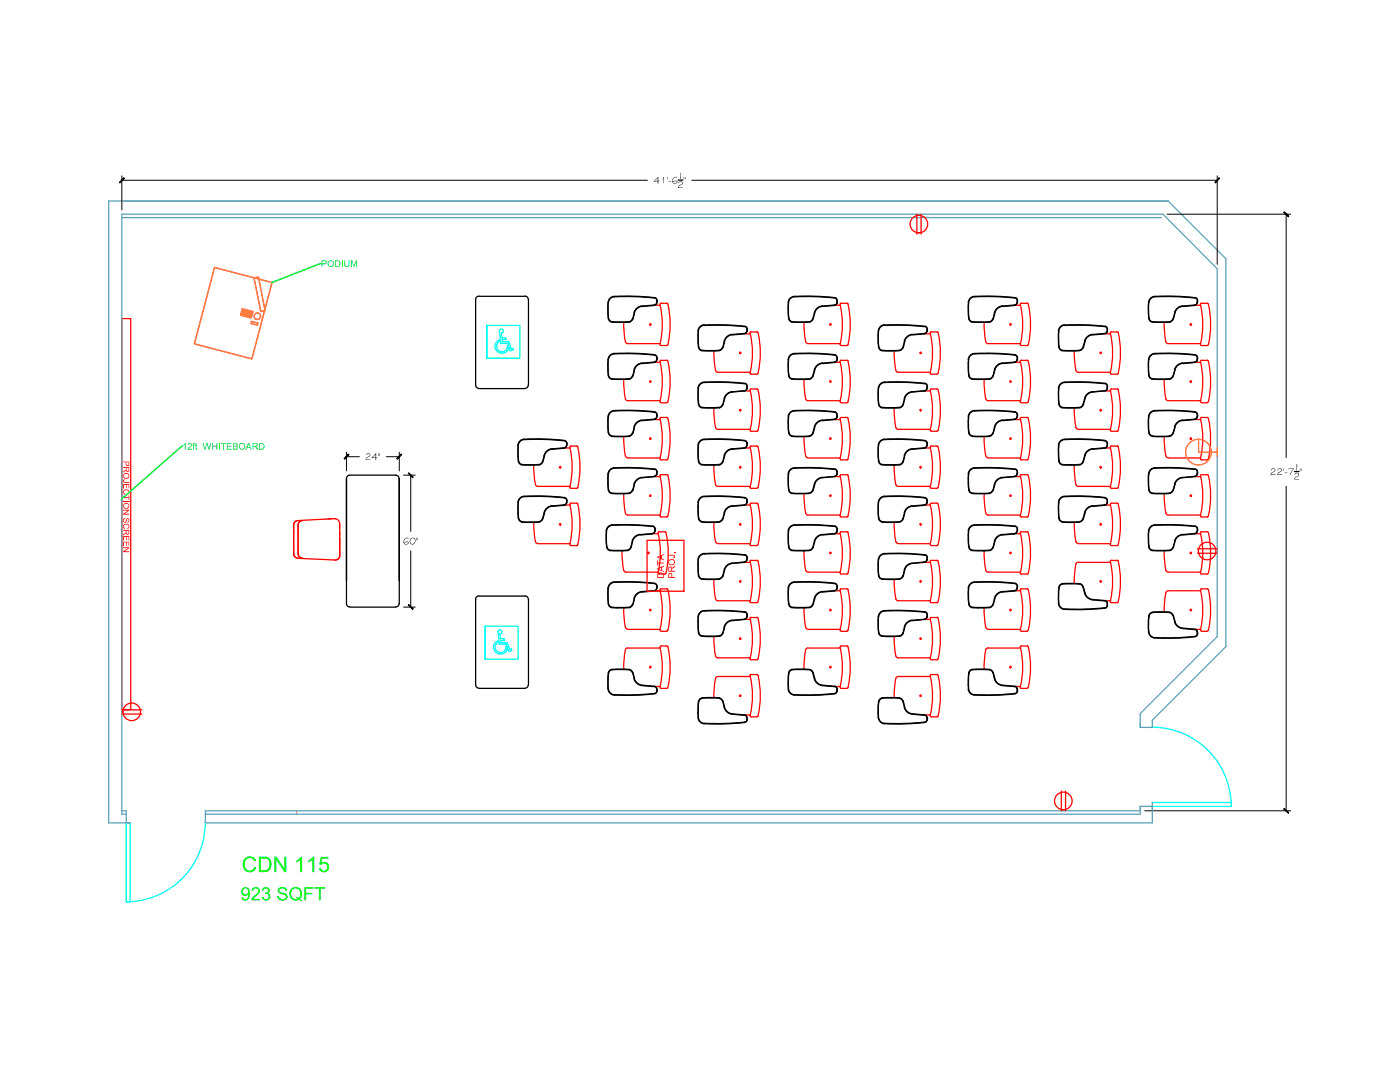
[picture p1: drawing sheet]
<svg xmlns="http://www.w3.org/2000/svg" width="279mm" height="216mm" viewBox="0 0 279 216" stroke-linecap="round" stroke-linejoin="round" font-family="sans-serif">
<!-- layer: AV_ELEC -->
<path d="M24.3 63.6h1.8v78h-1.8z" fill="none" stroke="#f00" stroke-width=".25"/>
<g fill="#f00">
<path d="M24.7 95.7h.2v.1a.2 .2 0 0 0-.2 .2 .2 .2 0 0 0 .2 .2h.9v.1h-.9a.37 .37 0 0 1-.2-.6z"/>
<path d="M24.6 96.6h1.2v.8h-.1v-.6h-.4v.6h-.1v-.6h-.5v.7h-.1z"/>
<path d="M24.7 97.8l.3-.2 .5 .1 .3 .2v.5l-.3 .3 .2-.6-.3-.3-.5 .1-.2 .2a.28 .28 0 0 0 0 .3 .28 .28 0 0 0 .3 .1v.2h-.1l-.3-.2z"/>
<path d="M24.6 99.2h1.1v-.4h.1v1h-.1v-.4h-1.1z"/>
<path d="M24.6 100h1.2v.1h-1.2z"/>
<path d="M24.6 101.7h1.2v.2l-.9 .6h.9v.2h-1.2v-.2l.9-.6h-.9z"/>
<path d="M24.7 103.5l.3-.1-.3 .3a.24 .24 0 0 0 0 .4 .24 .24 0 0 0 .3 0 .24 .24 0 0 0 .1-.3l.1-.1a.37 .37 0 0 1 .5-.2 .37 .37 0 0 1 .1 .5l-.3 .3 .1-.3a.2 .2 0 0 0 0-.4 .2 .2 0 0 0-.3 .2l-.1 .2a.39 .39 0 0 1-.5 .2 .39 .39 0 0 1-.1-.6z"/>
<path d="M24.7 104.7l.2-.2h.6l.3 .3v.5l-.3 .2 .1-.3a.45 .45 0 0 0-.4-.6 .45 .45 0 0 0-.4 .7l.2 .3-.4-.3z"/>
<path d="M24.6 107h1.2v.9h-.1v-.8h-.4v.7h-.1v-.7h-.5v.8h-.1z"/>
<path d="M24.6 108.1h1.2v.9h-.1v-.8h-.4v.7h-.1v-.7h-.5v.8h-.1z"/>
<path d="M24.6 109.2h1.2v.2l-.9 .6h.9v.2h-1.2v-.2l.9-.6h-.9z"/>
<path d="M24.6 92.1h1.2v.8l-.2 .1-.4-.1-.1-.7h-.5zM25.2 92.2v.4a.23 .23 0 0 0 .2 .2 .23 .23 0 0 0 .3-.2v-.4z"/>
<path d="M24.6 93.2h1.2v.9l-.5 .1-.2-.4-.5 .5v-.2l.5-.4v-.3h-.5zM25.2 93.4v.3a.21 .21 0 0 0 .2 .3 .21 .21 0 0 0 .2-.1l.1-.5z"/>
<path d="M24.7 94.6l.3-.2 .6 .1 .2 .2v.6l-.4 .2-.7-.1-.1-.3zM24.9 94.6l-.2 .3 .1 .4 .6 .1 .2-.2 .1-.4-.2-.2z"/>
<path d="M24.6 101a.62 .62 0 0 1 1.2 0 .62 .62 0 0 1-1.2 0zM24.9 100.6l-.2 .3 .2 .4h.6l.2-.2-.2-.5z"/>
<path d="M24.6 105.7h1.2v.8l-.1 .1a.32 .32 0 0 1-.4 .1 .32 .32 0 0 1-.2-.3l-.5 .4v-.2l.5-.4v-.3h-.5zM25.2 105.9v.3a.22 .22 0 0 0 .2 .3 .22 .22 0 0 0 .3-.2v-.4z"/>
</g>
<!-- layer: wall -->
<path d="M24.3 43.4h207.5M227.6 144.3v.8h2.4v-1.4l14.7-14.7v-77.4l-11.6-11.5h-211.4v124.1h4.3M227.6 145.1v-2.7l15.3-15.4v-73.4l-10.8-10.9h-207.8v119.8h.9M24.3 161.8h.9v2.4M227.6 160.9v1.6h-186.6M230 160.1v4.1h-189v-2.4h186.6v-.9h2.4v.9" fill="none" stroke="#5ca1b8" stroke-width=".25"/>
<!-- layer: pedestal -->
<path d="M59.2 161.8v.7" fill="none" stroke="#f0f" stroke-width=".25"/>
<!-- layer: table -->
<g fill="none" stroke="#000" stroke-width=".25">
<path d="M94.9 59.8v17.1M95.6 59.1a.66 .66 0 0 0-.7 .6M95.6 59.1h9.2M104.8 59.1a.66 .66 0 0 1 .6 .6M105.5 59.8v17.1M94.9 76.8a.66 .66 0 0 0 .7 .7M95.6 77.5h9.2M105.4 76.8a.66 .66 0 0 1-.6 .7M69.1 95.5v25M79 94.8a.66 .66 0 0 1 .6 .7M79 94.8h-9.2a.66 .66 0 0 0-.7 .7M79.7 115.9v-20.4v25"/>
<path d="M94.9 119.6v17.1a.66 .66 0 0 0 .7 .6M95.6 118.9a.66 .66 0 0 0-.7 .7M95.6 118.9h9.2M104.8 118.9a.66 .66 0 0 1 .6 .7M105.5 119.6v17.1M69.1 120.4a.66 .66 0 0 0 .7 .7M69.8 121.1h9.2M79.6 120.4a.66 .66 0 0 1-.6 .7M95.6 137.4h9.2M105.4 136.7a.66 .66 0 0 1-.6 .6"/>
</g>
<!-- layer: chair -->
<g fill="none" stroke="#f00" stroke-width=".25">
<path d="M124.5 64.3v2l.3 1.9M124.5 75.7v2l.3 1.9M124.8 68.2l.5 .4h6.5M124.8 79.6l.5 .4h6.5M130.7 60.9h1.1M130.7 72.3h1.1M131.7 72.2a16.9 16.9 0 0 1 0 7.9M131.7 68.7l.3 .2h1l.3-.1M131.9 60.5l-.1 .1a19.8 19.8 0 0 1-.1 8.1M131.9 71.9l-.2 .3M132 60.5h1.1M132 71.9h1.1"/>
<path d="M133 60.5l.3 .2M133 71.9l.3 .1M133.3 60.7a18.4 18.4 0 0 1 0 8.1M133.3 72.1a18.4 18.4 0 0 1 0 8.1M142.5 70v2l.3 1.9M142.8 73.9l.4 .4M143.3 74.3h6.4M148.7 66.6h1M148.7 78h1M149.7 74.4l.2 .3M149.7 66.5a16.9 16.9 0 0 1 0 7.9M149.9 66.2l-.2 .3"/>
<path d="M149.9 77.6l-.2 .1a19 19 0 0 1 0 8.3h.2M149.9 74.7h1.2M149.9 66.2h1.2M149.9 77.6h1.2M151 66.2h.2a16.9 16.9 0 0 1 .1 8.3M151 77.6h.2a16.1 16.1 0 0 1 0 8.4h-.2M151.3 74.5l-.3 .2M160.5 64.3l.2 3.3 .1 .6 .2 .3 6.7 .1M160.5 75.7l.2 3.3 .1 .6 .2 .3 6.7 .1M166.7 60.9h1M166.7 72.3h1M167.7 72.2a16.9 16.9 0 0 1 0 7.9"/>
<path d="M167.7 68.7l.2 .2h1.1l.3-.1M167.9 60.5l-.2 .1a19.8 19.8 0 0 1 0 8.1M167.9 71.9l-.2 .3M167.9 60.5h1.2M167.9 71.9h1.2M169 60.5h.2a17.9 17.9 0 0 1 0 8.3M169 71.9l.3 .1M169.2 72.1a17.7 17.7 0 0 1 0 8.2h-.2M178.5 70v2l.3 1.9M178.8 73.9l.4 .4M179.3 74.3h6.4M184.7 66.6h1"/>
<path d="M184.7 78h1M185.6 66.5a16.9 16.9 0 0 1 0 7.9M185.7 74.4l.2 .3h1.1l.2-.2M185.9 66.2l-.2 .3M185.9 77.6l-.2 .1a20.9 20.9 0 0 1 0 8.3h1.3l.2-.1M185.9 66.2h1.1M185.9 77.6h1.1M187 66.2l.2 .2M187 77.6l.2 .2M187.2 66.4a18.4 18.4 0 0 1 0 8.1M187.2 77.8a18.4 18.4 0 0 1 0 8.1M196.4 64.3l.1 2 .2 1.9 .5 .4"/>
<path d="M196.4 75.7l.1 2 .2 1.9 .5 .4M197.2 68.6h6.5M197.2 80h6.5M202.7 60.9h1M202.7 72.3h1M203.6 68.7l.2 .2M203.6 72.2a16.9 16.9 0 0 1 0 7.9M203.8 60.5l-.2 .1a18.5 18.5 0 0 1 0 8.1M203.8 71.9l-.2 .3M203.8 68.9h1.2M203.8 60.5h1.2M203.8 71.9h1.2"/>
<path d="M205 60.5h.1a17.1 17.1 0 0 1 .1 8.3M205 71.9l.2 .1M205.2 68.8l-.2 .1M205.2 72.1a16.9 16.9 0 0 1-.1 8.2h-.1M214.4 70l.1 2 .2 1.9M214.7 73.9l.5 .4h6.5M220.6 66.6h1.1M220.6 78h1.1M221.6 66.5a16.9 16.9 0 0 1 0 7.9M221.6 74.4l.2 .3h1.2l.2-.2M221.8 66.2l-.2 .3M221.8 77.6l-.2 .1a20.9 20.9 0 0 1 0 8.3h1.5a17.3 17.3 0 0 0 0-8.4h-.1"/>
<path d="M221.8 66.2h1.2M221.8 77.6h1.2M223 66.2h.1a17.7 17.7 0 0 1 .1 8.3M232.3 64.3l.1 2 .3 1.9M232.3 75.7l.1 2 .3 1.9M232.7 68.2l.4 .4M232.7 79.6l.4 .4M233.1 68.6h6.5M233.1 80h6.5M238.6 60.9h1M238.6 72.3h1M239.6 72.2a16.9 16.9 0 0 1 0 7.9"/>
<path d="M239.6 68.7l.2 .2h1.1l.2-.1M239.8 60.5l-.2 .1a19.8 19.8 0 0 1 0 8.1M239.8 71.9l-.2 .3M239.8 60.5h1.1M239.8 71.9h1.1M240.9 60.5l.2 .2M240.9 71.9l.2 .1M241.2 60.7a18.4 18.4 0 0 1 0 8.1M241.2 72.1a18.4 18.4 0 0 1 0 8.1M106.5 92.8l.2 3.3 .2 .6 .2 .3 6.7 .1M112.7 89.4h1.1M113.7 97.1l.3 .3h1.1l.2-.1"/>
<path d="M114 89l-.2 .1a19.8 19.8 0 0 1-.1 8.1M114 89h1.1M115.1 89h.1a17.9 17.9 0 0 1 .1 8.3M124.5 87.1v2l.3 1.9M124.5 98.5v1.9l.3 2M124.8 91l.5 .3M125.3 91.4h6.5M130.7 83.7h1.1M130.7 95.1h1.1M131.7 95a16.9 16.9 0 0 1 0 7.8M131.7 80l.2 .3M131.9 94.7l-.2 .3"/>
<path d="M132 80.4h1.1M132 94.7h1.1M133 94.7l.3 .2M133.3 83.5l-.3-.2-1.2 .1a20.9 20.9 0 0 1 0 8.3l1.3 .1 .2-.2M133.3 80.2l-.3 .1M133.3 83.5a18.4 18.4 0 0 1 0 8.1M133.3 94.9a18.4 18.4 0 0 1 0 8M142.5 81.4v2l.3 1.9 .4 .4M142.5 92.8v2l.3 1.9 .4 .4M143.3 85.7h6.4M143.3 97.1h6.4M148.7 89.4h1"/>
<path d="M149.7 97.1l.2 .3M149.9 89l-.2 .1a18.5 18.5 0 0 1 0 8.1M149.9 86h1.2M149.9 97.4h1.2M149.9 89h1.2M151 89h.2a17.1 17.1 0 0 1 .1 8.3M151.3 97.3l-.3 .1M160.5 87.1v2l.3 1.9 .4 .3M160.5 98.5v1.9l.3 2M161.3 91.4h6.4M166.7 83.7h1M166.7 95.1h1"/>
<path d="M167.7 95a16.9 16.9 0 0 1 0 7.8M167.7 80l.2 .3M167.9 94.7l-.2 .3M167.9 80.4h1.2M167.9 94.7h1.2M169 94.7h.2a17.7 17.7 0 0 1 0 8.2M169.2 91.6a17.7 17.7 0 0 0 0-8.3l-1.5 .1a20.9 20.9 0 0 1 0 8.3l1.4 .1 .2-.2M178.5 81.4v2l.3 1.9M178.5 92.8v2l.3 1.9M178.8 85.3l.4 .4M178.8 96.7l.4 .4M179.3 85.7h6.4"/>
<path d="M179.3 97.1h6.4M184.7 89.4h1M185.7 97.1l.2 .3h1.1l.2-.1M185.9 89l-.2 .1a19.8 19.8 0 0 1-.1 8.1M185.9 89h1.1M187 89l.2 .2M187.2 89.2a18.4 18.4 0 0 1 0 8.1M196.4 87.1l.1 2 .2 1.9 .5 .3M196.4 98.5l.1 1.9 .2 2M197.2 91.4h6.5M202.7 83.7h1M202.7 95.1h1"/>
<path d="M203.6 80l.2 .3M203.6 95a16.9 16.9 0 0 1 0 7.8M203.8 83.3l-.2 .1a19 19 0 0 1 0 8.3l.2 .1M203.8 94.7l-.2 .3M203.8 80.4h1.2M203.8 91.8h1.2M203.8 83.3h1.2M203.8 94.7h1.2M205 83.3h.1a16.9 16.9 0 0 1 .1 8.3M205 94.7h.1a16.9 16.9 0 0 1 .1 8.2M205.2 91.6l-.2 .2M214.4 81.4l.2 3.3 .1 .6 .3 .3 6.7 .1"/>
<path d="M214.4 92.8l.2 3.3 .1 .6 .3 .3 6.7 .1M220.6 89.4h1.1M221.6 97.1l.2 .3h1.2l.2-.1M221.8 89l-.2 .1a19.8 19.8 0 0 1 0 8.1M221.8 89h1.2M223 89h.1a17.9 17.9 0 0 1 .1 8.3M232.3 87.1l.1 2 .3 1.9M232.3 98.5l.1 1.9 .3 2M232.7 91l.4 .3M233.1 91.4h6.5M238.6 83.7h1M238.6 95.1h1"/>
<path d="M239.6 95a16.9 16.9 0 0 1 0 7.8M239.6 80l.2 .3M239.8 94.7l-.2 .3M239.8 80.4h1.1M239.8 94.7h1.1M240.9 94.7l.2 .2M241.1 80.2l-.2 .1M241.1 83.5l-.2-.2-1.3 .1a20.9 20.9 0 0 1 0 8.3l1.3 .1 .2-.2M241.2 83.5a18.4 18.4 0 0 1 0 8.1M241.2 94.9a18.4 18.4 0 0 1 0 8M106.5 104.2l.2 3.3 .2 .6 .2 .3 6.7 .1M112.7 100.8h1.1"/>
<path d="M113.8 100.5h1.4a17.4 17.4 0 0 1 0 8.3h-1.4a20.9 20.9 0 0 0 0-8.3zM124.1 109.9l.3 3.3 .1 .6 .2 .3 6.7 .1M124.8 102.4l.5 .4h6.5M130.4 106.5h1M130.7 117.9h1.1M131.6 106.1l-.2 .1a20.9 20.9 0 0 1 0 8.3h1.4a16.1 16.1 0 0 0 0-8.4h-.1M131.6 106.1h1.1M131.7 102.9l.3 .3h1l.3-.2M131.9 117.5h-.1a19.8 19.8 0 0 1-.1 8.2M132 117.5h1.1M133 117.5l.3 .1M133.3 117.7a18.4 18.4 0 0 1 0 8.1"/>
<path d="M142.5 104.2v2l.3 1.9 .4 .3M142.5 115.6v2l.3 1.9 .1 .2 .3 .2M143.3 108.5h6.4M143.3 119.9h6.4M148.7 100.8h1M148.7 112.2h1M149.7 120l.2 .3M149.9 100.4l-.2 .1a19 19 0 0 1 0 8.3l.2 .1M149.9 111.8l-.2 .1a18.3 18.3 0 0 1 0 8M149.9 108.9h1.2M149.9 100.4h1.2M149.9 111.8h1.2"/>
<path d="M151 100.4l.2 .1a16.1 16.1 0 0 1 0 8.3l-.2 .1M151 111.8h.2a16.9 16.9 0 0 1 .1 8.2M160.5 109.9l.2 3.3 .1 .6 .2 .3 6.7 .1M160.8 102.4l.5 .4h6.4M166.7 106.5h1M166.7 117.9h1M167.7 102.9l.2 .3h1.1l.3-.2M167.9 106.1l-.2 .1a20.9 20.9 0 0 1 0 8.3h1.5a17.3 17.3 0 0 0 0-8.4h-.2M167.9 117.5h-.2a19.8 19.8 0 0 1 0 8.2M167.9 106.1h1.2M167.9 117.5h1.2M169 117.5h.2a17.9 17.9 0 0 1 0 8.3"/>
<path d="M178.5 104.2v2l.3 1.9M178.5 115.6v2l.3 1.9M178.8 108.1l.4 .3M178.8 119.5l.4 .4M179.3 108.5h6.4M179.3 119.9h6.4M184.7 100.8h1M184.7 112.2h1M185.7 120l.2 .3h1.1l.2-.2M187.2 100.6l-.2-.2-1.3 .1a20.9 20.9 0 0 1 0 8.3l1.3 .1 .2-.2M187.2 112l-.2-.2-1.3 .1a19.5 19.5 0 0 1-.1 8M187.2 100.6a18.4 18.4 0 0 1 0 8.1"/>
<path d="M187.2 112a18.4 18.4 0 0 1 0 8M196.4 109.9l.1 2 .2 1.9 .5 .4M196.7 102.4l.5 .4M197.2 102.8h6.5M197.2 114.2h6.5M202.7 106.5h1M202.7 117.9h1M203.6 102.9l.2 .3M203.8 106.1l-.2 .1a19 19 0 0 1 0 8.3h.2M203.8 117.5h-.2a18.5 18.5 0 0 1 0 8.2M203.8 103.2h1.2M203.8 114.5h1.2"/>
<path d="M203.8 106.1h1.2M203.8 117.5h1.2M205 106.1h.1a16.1 16.1 0 0 1 0 8.4h-.1M205 117.5h.1a17.1 17.1 0 0 1 .1 8.3M205.2 103l-.2 .2M214.4 104.2l.2 3.3 .1 .6 .3 .3 6.7 .1M215.2 112.2l-.5 .3-.2 1.9-.1 2M215.2 112.2h6.5M220.6 100.8h1.1M220.6 119.9h1.1M221.6 119.9a18.8 18.8 0 0 0 0-8l1.5-.1a17.7 17.7 0 0 1 .1 8.2M221.6 120l.2 .3h1.2l.2-.2"/>
<path d="M221.6 100.5h1.5a17.3 17.3 0 0 1 0 8.3h-1.5a20.9 20.9 0 0 0 0-8.3zM232.3 109.9l.1 2 .3 1.9M232.7 118.2l-.3 2-.1 1.9M232.7 102.4l.4 .4M232.7 113.8l.4 .4M233.1 117.9l-.4 .3M233.1 102.8h6.5M233.1 114.2h6.5M233.1 117.9h6.5M238.6 106.5h1M239.6 102.9l.2 .3h1.1l.2-.2M239.8 106.1l-.2 .1a20.9 20.9 0 0 1 0 8.3h1.3l.2-.1"/>
<path d="M239.8 117.5h-.2a19.8 19.8 0 0 1 0 8.2M239.8 106.1h1.1M239.8 117.5h1.1M240.9 106.1l.2 .2M240.9 117.5l.2 .1M241.2 106.3a18.4 18.4 0 0 1 0 8.1M241.2 117.7a18.4 18.4 0 0 1 0 8.1M124.5 121.3v2l.3 1.9M124.8 129.6l-.3 2v1.9M124.8 125.2l.5 .3M125.3 129.3l-.5 .3M125.3 125.6h6.5"/>
<path d="M125.3 129.3h6.5M130.7 137h1.1M131.7 125.6l.2 .3M132 126h1.1M133.3 125.7l-.3 .2M133.3 129.1l-.3-.2-1.2 .1a20.9 20.9 0 0 1 0 8.3l1.3 .1 .2-.2M133.3 129.1a18.4 18.4 0 0 1 0 8M142.5 127v2l.3 1.9 .4 .4M143.2 135l-.4 .3-.3 2v1.9M143.3 131.3h6.4M143.3 135h6.4M148.7 123.6h1"/>
<path d="M149.9 123.2l-.2 .1a19 19 0 0 1 0 8.3h.2M149.9 134.6l-.2 .1a19 19 0 0 1 0 8.2l.2 .1M149.9 120.3h1.2M149.9 131.6h1.2M149.9 123.2h1.2M149.9 134.6h1.2M151 123.2l.3 .2M151 134.6h.2a16.1 16.1 0 0 1 0 8.4h-.2M151.3 120.1l-.3 .2M151.3 123.4a16.9 16.9 0 0 1-.1 8.2h-.2M160.5 121.3v2l.3 1.9 .4 .3M161.2 129.3l-.4 .3-.3 2v1.9"/>
<path d="M161.3 125.6h6.4M161.3 129.3h6.4M166.7 137h1M167.7 125.6l.2 .3M167.7 129l1.5-.1a17.3 17.3 0 0 1 0 8.4h-1.5a20.9 20.9 0 0 0 0-8.3zM167.9 126h1.2M169.3 125.7l-.3 .2M178.5 127v2l.3 1.9M178.8 135.3l-.3 2v1.9M178.8 130.9l.4 .4M179.2 135l-.4 .3M179.3 131.3h6.4"/>
<path d="M179.3 135h6.4M184.7 123.6h1M185.9 123.2l-.2 .1a20.9 20.9 0 0 1 0 8.3h1.3l.2-.1M185.9 134.6l-.2 .1a20.9 20.9 0 0 1 0 8.2l1.3 .1 .2-.2M185.9 123.2h1.1M185.9 134.6h1.1M187 123.2l.2 .2M187 134.6l.2 .1M187.2 123.4a18.4 18.4 0 0 1 0 8.1M187.2 134.8a18.4 18.4 0 0 1 0 8.1M196.4 121.3l.1 2 .2 1.9 .5 .3M197.2 129.3l-.5 .3-.2 2-.1 1.9"/>
<path d="M197.2 125.6h6.5M197.2 129.3h6.5M202.7 137h1M203.6 125.6l.2 .3M203.8 128.9l-.2 .1a19 19 0 0 1 0 8.3l.2 .1M203.8 126h1.2M203.8 137.4h1.2M203.8 128.9h1.2M205 128.9h.1a16.1 16.1 0 0 1 0 8.4l-.1 .1M205.2 125.7l-.2 .2M238.6 125.6h1M239.6 125.6l.2 .3"/>
<path d="M239.8 126h1.1M241.1 125.7l-.2 .2M148.7 142.6h1M149.9 143h1.2M184.7 142.6h1"/>
<circle cx="129.8" cy="64.7" r=".15"/>
<circle cx="129.8" cy="76.1" r=".15"/>
<circle cx="147.7" cy="70.4" r=".15"/>
<circle cx="165.7" cy="76.1" r=".15"/>
<circle cx="165.7" cy="64.7" r=".15"/>
<circle cx="183.7" cy="70.4" r=".15"/>
<circle cx="201.7" cy="64.7" r=".15"/>
<circle cx="201.7" cy="76.1" r=".15"/>
<circle cx="219.7" cy="70.4" r=".15"/>
<circle cx="237.7" cy="76.1" r=".15"/>
<circle cx="237.7" cy="64.7" r=".15"/>
<circle cx="111.8" cy="93.2" r=".15"/>
<circle cx="129.8" cy="87.5" r=".15"/>
<circle cx="129.8" cy="98.9" r=".15"/>
<circle cx="147.7" cy="81.8" r=".15"/>
<circle cx="147.7" cy="93.2" r=".15"/>
<circle cx="165.7" cy="87.5" r=".15"/>
<circle cx="165.7" cy="98.9" r=".15"/>
<circle cx="183.7" cy="81.8" r=".15"/>
<circle cx="183.7" cy="93.2" r=".15"/>
<circle cx="201.7" cy="87.5" r=".15"/>
<circle cx="201.7" cy="98.9" r=".15"/>
<circle cx="219.7" cy="93.2" r=".15"/>
<circle cx="219.7" cy="81.8" r=".15"/>
<circle cx="237.7" cy="98.9" r=".15"/>
<circle cx="237.7" cy="87.5" r=".15"/>
<circle cx="111.8" cy="104.6" r=".15"/>
<circle cx="129.4" cy="110.3" r=".15"/>
<circle cx="147.7" cy="104.6" r=".15"/>
<circle cx="147.7" cy="116" r=".15"/>
<circle cx="165.7" cy="110.3" r=".15"/>
<circle cx="183.7" cy="116" r=".15"/>
<circle cx="183.7" cy="104.6" r=".15"/>
<circle cx="201.7" cy="110.3" r=".15"/>
<circle cx="219.7" cy="116" r=".15"/>
<circle cx="219.7" cy="104.6" r=".15"/>
<circle cx="237.7" cy="110.3" r=".15"/>
<circle cx="129.8" cy="133.1" r=".15"/>
<circle cx="129.8" cy="121.7" r=".15"/>
<circle cx="147.7" cy="138.8" r=".15"/>
<circle cx="147.7" cy="127.4" r=".15"/>
<circle cx="165.7" cy="133.1" r=".15"/>
<circle cx="165.7" cy="121.7" r=".15"/>
<circle cx="183.7" cy="127.4" r=".15"/>
<circle cx="183.7" cy="138.8" r=".15"/>
<circle cx="201.7" cy="121.7" r=".15"/>
<circle cx="201.7" cy="133.1" r=".15"/>
<circle cx="237.7" cy="121.7" r=".15"/>
</g>
<!-- layer: 0 -->
<g fill="none" stroke="#000" stroke-width=".25">
<path d="M130.6 59.5l-3.5-.3h-3.6a1.66 1.66 0 0 0-2 .8l-.1 .3M130.7 59.4l.2 .1a.95 .95 0 0 1-.1 1.3l-.2 .1M131.1 60l-.2-.5-.2-.1-3.6-.3h-3.6a1.62 1.62 0 0 0-2.2 1.8l.1 2.6M131.2 60l-.1 .4M166.6 59.4l.2 .1 .2 .5M166.6 59.4l.4 .3 .1 .3M166.6 59.5l-3.5-.3h-3.6a1.69 1.69 0 0 0-2 .8l-.1 .3M166.6 59.4l-3.5-.3h-3.6a1.61 1.61 0 0 0-2.2 1.2M167.1 60l-.1 .4M167.1 60v.4M194.5 59.1a1.33 1.33 0 0 0-1.3 1.2M194.5 59.2a1.25 1.25 0 0 0-1.2 1.1"/>
<path d="M194.5 59.1h4.5l3.6 .3 .4 .3v.7M194.5 59.2h3.6l4.5 .3M202.6 59.4l.2 .1a.95 .95 0 0 1-.1 1.3l-2.6 .3M238.5 59.5l-3.6-.3h-3.5a1.66 1.66 0 0 0-2 .8l-.1 .3M238.5 59.4l.2 .1a.95 .95 0 0 1 0 1.3l-.2 .1M239 60l-.2-.5-.3-.1-3.6-.3h-3.5a1.62 1.62 0 0 0-2.2 1.8l.1 2.6M239 60v.4M121.4 63.5a.86 .86 0 0 0 .7 .8h2.3a1.71 1.71 0 0 0 1.8-.4l.1-.3M121.4 60.3v3.2M121.4 71.7v3.2M121.5 63.5a.78 .78 0 0 0 .6 .7h3.5M121.5 74.9a.77 .77 0 0 0 .6 .7h2.3a1.7 1.7 0 0 0 1.7-.3l.1-.3"/>
<path d="M122.6 70.5h1.8a32.2 32.2 0 0 1 6.5 .4l.2 .5M122.6 70.5a1.44 1.44 0 0 0-1.3 1.7v2.1a1.09 1.09 0 0 0 1.4 1.4h2.9M126.2 63.6l-.1 .3-.5 .3M126.3 75l-.3 .5-.4 .2M126.6 62.4l-.3 1.3M126.6 73.8l-.3 1.2M128.1 61a1.84 1.84 0 0 0-1.6 1.4M128.1 72.4a1.84 1.84 0 0 0-1.6 1.4M128.2 61.1a1.76 1.76 0 0 0-1.6 1.3l-.3 1.3M128.2 72.5a1.76 1.76 0 0 0-1.6 1.3l-.3 1.2M130.6 60.9l-2.4 .2M130.6 60.9l-2.4 .3"/>
<path d="M130.6 72.2l-2.4 .3M130.6 72.3l-2.4 .2M131 71.8l-.2 .4h-.2M131.1 60.4l-.1 .3-.4 .2M131.1 71.8l-.1 .2-.4 .3M131.1 71.4l-.2-.5h-.3l-3.5-.3h-3.6a1.66 1.66 0 0 0-2 .8l-.1 .3M131.1 71.4l-.1 .4M131.2 71.4l-.1 .4M139.3 66.1a9.2 9.2 0 0 0 .3 3.6 1.85 1.85 0 0 0 1.7 .3h2.3M139.3 77.4a9.2 9.2 0 0 0 .3 3.7 1.85 1.85 0 0 0 1.7 .3h2.3M139.4 66.1a8.3 8.3 0 0 0 .3 3.6 1.77 1.77 0 0 0 1.6 .3l2.3-.1M140.6 64.8a1.33 1.33 0 0 0-1.3 1.2"/>
<path d="M140.6 76.2a1.33 1.33 0 0 0-1.3 1.2M140.6 64.9a1.25 1.25 0 0 0-1.2 1.1M140.6 76.3a1.36 1.36 0 0 0-1.2 1.7v2.1a1.06 1.06 0 0 0 1.3 1.2h2.9M140.6 64.9l3.6-.1 3.6 .2 1.1 .2 .2 .5M140.6 76.3l3.6-.1 3.6 .2 1.1 .2 .2 .5M140.6 64.9h3.6l4.4 .3M140.6 76.3h3.6l4.4 .3M144.2 69.3l-.2 .3-.4 .3M144.3 69.3l-.3 .4-.4 .3M144.5 68.1l-.3 1.2M144.5 79.5l-.3 1.3M144.6 68.1l-.3 1.3"/>
<path d="M144.6 79.5l-.3 1.3M146.1 66.7a1.84 1.84 0 0 0-1.6 1.4M146.1 78.1a1.84 1.84 0 0 0-1.6 1.4M148.6 66.6l-2.5 .2a1.76 1.76 0 0 0-1.5 1.3M148.6 78l-2.5 .2a1.76 1.76 0 0 0-1.5 1.3M148.6 65.1l.3 .1 .2 .5M148.6 76.5l.3 .1 .2 .5M149 77.5l-.2 .4-.2 .1M149.1 66.1l-.1 .2-.4 .3-2.5 .1M149.1 77.5l-.1 .3-.4 .2M149.1 65.7l-.1 .6-.4 .2M149.1 77.1l-.1 .4"/>
<path d="M149.2 65.7l-.1 .4M149.2 77.1l-.1 .4M157.3 71.7a9.2 9.2 0 0 0 .3 3.7 5.1 5.1 0 0 0 2.8 .3h1.1M157.4 63.5a.88 .88 0 0 0 .6 .8h2.4a2.04 2.04 0 0 0 1.6-.2l.2-.5M157.4 71.7v3.2M157.4 63.5l-.1-3.2 .1 3.2M157.5 63.5a.78 .78 0 0 0 .6 .7h3.4M157.5 74.9a.78 .78 0 0 0 .6 .7h3.4M158.5 70.5a1.33 1.33 0 0 0-1.2 1.2M158.6 70.5h4.5l3.5 .3M162.2 63.6l-.2 .3-.5 .3M162.2 75l-.2 .3-.5 .3"/>
<path d="M162.2 75l-.2 .5-.4 .2M162.5 62.4l-.3 1.3M162.5 73.8l-.3 1.2M164.1 61a1.84 1.84 0 0 0-1.6 1.4M164.1 61.1a1.76 1.76 0 0 0-1.5 1.3l-.3 1.3M164.1 72.5a1.76 1.76 0 0 0-1.5 1.3l-.3 1.2M166.6 72.3l.4-.3v-.2l-.4 .4-2.5 .2a1.84 1.84 0 0 0-1.6 1.4M166.6 60.9l-2.5 .3M166.6 72.3l-2.5 .2M166.6 70.8l.4 .3v.3l-.2-.5h-.2M166.6 70.9l-3.5-.3h-3.6a1.69 1.69 0 0 0-2 .8l-.1 .3M167 60.4l-.2 .4-.2 .1-2.5 .2"/>
<path d="M167.1 60.4l-.1 .3-.4 .2M167.1 71.4l-.1 .4 .1-.4M175.3 66.1a9.3 9.3 0 0 0 .2 3.6 1.85 1.85 0 0 0 1.7 .3h2.3M175.3 66.1l.1 3.1M175.3 77.4l.1 3.2M175.4 69.2a.78 .78 0 0 0 .6 .7h3.5M176.5 64.9h3.6l4.5 .3M176.5 64.8a1.33 1.33 0 0 0-1.2 1.2M180.2 69.3l-.2 .3-.5 .3M180.2 69.3l-.2 .4-.5 .3M180.5 68.1l-.3 1.2M180.5 79.5l-.3 1.3"/>
<path d="M180.6 68.1l-.3 1.3M182.1 66.7a1.84 1.84 0 0 0-1.6 1.4M182.1 78.1a1.84 1.84 0 0 0-1.6 1.4M182.1 78.2l2.4-.2-2.4 .2a1.76 1.76 0 0 0-1.6 1.3l-.2 1.3M184.5 66.6l-2.4 .2a1.76 1.76 0 0 0-1.6 1.3M184.5 66.5l-2.4 .2M184.6 76.6l-3.6-.3h-3.6a1.66 1.66 0 0 0-2 .8v.4M184.6 65.1l.2 .1 .2 .5M184.6 76.5l.2 .1 .2 .5M185 77.5l-.3 .4-.2 .1 .3-.1 .2-.4M185 66.1l-.1 .2-.4 .3M185 65.7l-.1 .6-.4 .2"/>
<path d="M185 77.1v.4M185.1 65.7l-.3-.5-.2-.1-1.8-.2a36.5 36.5 0 0 0-6.6 .1 1.25 1.25 0 0 0-.8 1M185.1 77.1l-.3-.5-.2-.1-3.6-.3h-3.6a1.62 1.62 0 0 0-2.1 1.8v2.1a1.09 1.09 0 0 0 1.3 1.3h2.9M185.1 65.7v.4M185.1 77.1v.4M193.3 60.3v3.2M193.3 71.7a9.2 9.2 0 0 0 .2 3.7l.5 .3M193.3 63.5a.87 .87 0 0 0 .7 .8M193.3 60.3a8.3 8.3 0 0 0 .3 3.6 1.77 1.77 0 0 0 1.6 .3h2.3M194.5 70.5a1.33 1.33 0 0 0-1.3 1.2M194.5 70.6a1.36 1.36 0 0 0-1.2 1.6v2.1a1.06 1.06 0 0 0 1.3 1.3h2.9M194.5 70.5h1.8a32.2 32.2 0 0 1 6.5 .4l.2 .5"/>
<path d="M194.5 70.6h3.6l3.6 .2 1.1 .1 .2 .5M197.5 64.3h-3.5M197.5 75.7h-3.5M198.1 63.6l-.1 .3-.5 .3M198.1 75l-.1 .3-.5 .3M198.6 62.4l-.4 1.3M198.6 73.8l-.4 1.2M200.1 61a1.84 1.84 0 0 0-1.6 1.4l-.4 1.5-.6 .4M200.1 61.1a1.76 1.76 0 0 0-1.6 1.3M200.1 72.5a1.76 1.76 0 0 0-1.6 1.3M202.5 60.9l-2.4 .3M202.5 72.3l-2.4 .2"/>
<path d="M203 71.8l-.5 .4-2.4 .2a1.84 1.84 0 0 0-1.6 1.4l-.4 1.5-.6 .4M203 60.4l-.1 .3-.4 .2M203 71.8l-.1 .2-.4 .3M203 71.4v.4M203.1 71.4l-.1 .4M211.3 66.1a9.2 9.2 0 0 0 .2 3.6 5.1 5.1 0 0 0 2.8 .3h1.2M211.3 77.4a9.2 9.2 0 0 0 .2 3.7 1.74 1.74 0 0 0 1.6 .3h1.2a2.04 2.04 0 0 0 1.6-.2l.3-.5M211.3 66.1l.1 3.1M211.4 69.2a.78 .78 0 0 0 .6 .7h3.5M212.5 64.8a1.33 1.33 0 0 0-1.3 1.2M212.5 64.9h3.6l4.5 .3M216.1 69.3l-.1 .3-.5 .3"/>
<path d="M216.2 69.3l-.3 .4-.4 .3M216.5 68.1l-.4 1.2M216.5 79.5l-.4 1.3M216.5 68.1l-.3 1.3M218.1 66.7a1.84 1.84 0 0 0-1.7 1.4M218.1 78.1a1.84 1.84 0 0 0-1.7 1.4M220.5 66.5l-2.4 .2M220.5 78l-2.4 .2M220.5 65.1l.3 .1 .1 .5M220.5 76.5l.3 .1 .1 .5M220.5 66.6l-2.4 .2a1.76 1.76 0 0 0-1.6 1.3M220.5 78l-2.4 .2a1.76 1.76 0 0 0-1.6 1.3l-.3 1.3"/>
<path d="M220.5 65.1l.4 .3 .1 .3M220.5 76.5l.4 .3 .1 .3M220.6 76.6l-3.6-.3h-3.6a1.69 1.69 0 0 0-2 .8l-.1 1.4 .1 2.1M220.6 65.1l-1.8-.2a37 37 0 0 0-6.7 .1 1.25 1.25 0 0 0-.8 1M220.6 76.5l-3.6-.3h-3.6a1.61 1.61 0 0 0-2.2 1.2M220.9 66.1l-.2 .4h-.2M220.9 77.5l-.2 .4-.2 .1M221 66.1l-.1 .2-.4 .3M221 65.7v.4M221 77.1v.4M221 77.1l-.1 .7-.4 .2M229.3 60.3v3.2"/>
<path d="M229.3 71.7v3.2M229.3 63.5a.78 .78 0 0 0 .7 .7h3.4M229.3 74.9a.77 .77 0 0 0 .7 .7h2.3a1.7 1.7 0 0 0 1.6-.3l.1-.3M230.5 70.5h1.8a32.2 32.2 0 0 1 6.5 .4l.2 .5M230.5 70.5a1.44 1.44 0 0 0-1.3 1.7v2.1a1.09 1.09 0 0 0 1.3 1.4h3M234 63.6l-.1 .3-.5 .3M234.5 62.4l-.4 1.3M234.5 73.8l-.4 1.2M236 61a1.84 1.84 0 0 0-1.6 1.4M236 72.4a1.84 1.84 0 0 0-1.6 1.4M236 61.1a1.7 1.7 0 0 0-1.5 1.3l-.5 1.5a1.07 1.07 0 0 1-1.1 .4h-1.8a1.92 1.92 0 0 1-1.6-.3l-.2-.5M236 72.5a1.7 1.7 0 0 0-1.5 1.3l-.5 1.5-.6 .4"/>
<path d="M238.5 60.9l-2.5 .2M238.5 60.9l-2.4 .3M238.5 72.2l-2.5 .3M238.5 72.3l-2.4 .2M238.9 71.8l-.2 .4h-.2M238.9 60.4v.3l-.4 .2M238.9 71.8v.2l-.4 .3M238.9 71.4l-.2-.5h-.2l-3.6-.3h-3.5a1.66 1.66 0 0 0-2 .8l-.1 .3M238.9 71.4v.4M239 71.4v.4M103.4 92a.88 .88 0 0 0 .7 .8h2.3a2.04 2.04 0 0 0 1.7-.2l.2-.5M103.4 88.8a1.25 1.25 0 0 1 1.2-1.1h4.5l3.6 .3 .3 .2 .1 .7"/>
<path d="M103.5 92l-.1-3.2v3.2M103.5 92a.78 .78 0 0 0 .6 .7h3.5M104.6 87.6h4.5l3.6 .3M104.6 99h1.8a32.2 32.2 0 0 1 6.5 .4l.2 .5-.2-.5h-.2l-3.6-.3h-3.6a1.66 1.66 0 0 0-2 .8l-.1 .3M104.6 87.6a1.33 1.33 0 0 0-1.2 1.2M104.6 99a1.33 1.33 0 0 0-1.2 1.2M108.2 92.1l-.1 .3-.5 .3M108.6 90.9l-.3 1.2M110.2 89.5a1.84 1.84 0 0 0-1.6 1.4M110.2 89.6a1.76 1.76 0 0 0-1.5 1.3l-.4 1.2M112.7 89.4l-2.5 .2M112.7 87.9l.4 .3v.3"/>
<path d="M113 88.9l-.2 .4h-.2l-2.4 .3M113.1 88.9l-.1 .2-.4 .3M113.1 99.9v.4l.1-.4M113.2 88.5l-.1 .4M121.4 83.2v3.1M121.4 86.3a.87 .87 0 0 0 .7 .7M121.4 94.5v3.2M121.5 86.3a.78 .78 0 0 0 .6 .7M121.5 97.7a.78 .78 0 0 0 .6 .7h3.5M122.6 82h3.6l4.4 .2M122.6 93.4h3.6l4.4 .3M122.6 82a1.25 1.25 0 0 0-1.2 1.1"/>
<path d="M122.6 93.4a1.25 1.25 0 0 0-1.2 1.2M125.6 87h-3.5M126.2 86.4l-.1 .3-.5 .3M126.2 97.8l-.1 .3-.5 .3M126.3 86.4l-.1 .3a1.17 1.17 0 0 1-1.2 .4h-2.9M126.3 97.8l-.3 .4-.4 .2M126.6 85.2l-.3 1.2M126.6 96.6l-.3 1.2M126.6 85.2l-.3 1.3M128.1 83.8a1.84 1.84 0 0 0-1.6 1.4M128.1 95.2a1.84 1.84 0 0 0-1.6 1.4M130.6 83.7l-2.4 .2a1.76 1.76 0 0 0-1.6 1.3"/>
<path d="M130.6 95.1l-2.4 .2a1.76 1.76 0 0 0-1.6 1.3l-.3 1.3M130.6 83.6l-2.4 .2M130.7 93.6l.2 .1 .2 .5M130.7 82.2l-3.6-.3h-3.6a1.59 1.59 0 0 0-2.2 1.2M131 83.2l-.2 .4h-.2M131.1 83.2l-.1 .2-.4 .3M131.1 94.6l-.1 .2-.4 .3-2.4 .2M131.1 94.2l-.1 .6-.4 .2M131.1 82.8l-.2-.5-.2-.1 .3 .3v.7M131.1 94.2l-.2-.5-.2-.1-3.6-.3h-3.6a1.62 1.62 0 0 0-2.2 1.8v2.1a1.09 1.09 0 0 0 1.4 1.3h2.9M131.2 82.8l-.1 .4M131.2 94.2l-.1 .4"/>
<path d="M139.3 88.8l.1 3.2M139.4 92a.87 .87 0 0 0 .7 .8h3.5M139.4 88.8a8.3 8.3 0 0 0 .3 3.6 1.77 1.77 0 0 0 1.6 .3h2.3M140.6 87.6a1.33 1.33 0 0 0-1.3 1.2M140.6 99a1.33 1.33 0 0 0-1.3 1.2M140.6 87.7a1.25 1.25 0 0 0-1.2 1.1M140.6 99.1a1.36 1.36 0 0 0-1.2 1.6v2.1a1.09 1.09 0 0 0 .7 1.3M140.6 87.6h4.5l3.5 .3M140.6 99h1.8a32.2 32.2 0 0 1 6.5 .4l.2 .5M140.6 87.7h4.5l3.8 .4a.8 .8 0 0 1-.3 1.2l-2.5 .3M140.6 99.1h3.6l3.5 .2 1.2 .1 .2 .5M144.2 80.7l-.2 .3-.4 .3"/>
<path d="M144.2 92.1l-.2 .3-.4 .3M144.3 80.7l-.3 .5-.4 .2M144.6 90.9l-.3 1.2M146.1 89.5a1.84 1.84 0 0 0-1.6 1.4l-.3 1.5-.6 .4M146.1 89.6a1.76 1.76 0 0 0-1.5 1.3M148.6 89.4l-2.5 .2M148.6 87.9l.5 .3v.3M149.1 88.9l-.1 .2-.4 .3M149.1 99.9l-.1 .4M149.2 88.5l-.1 .4M149.2 99.9l-.1 .4M157.3 94.5a9.2 9.2 0 0 0 .3 3.7 5.1 5.1 0 0 0 2.8 .3h1.1"/>
<path d="M157.4 86.3a.87 .87 0 0 0 .7 .7M157.4 94.5v3.2M157.4 86.3l-.1-3.1 .1 3.1M157.5 86.3a.78 .78 0 0 0 .6 .7M157.5 97.7a.78 .78 0 0 0 .6 .7h3.4M158.6 82a1.25 1.25 0 0 0-1.2 1.1M158.6 93.4a1.25 1.25 0 0 0-1.2 1.2M158.6 82h3.6l4.4 .2M158.6 93.4h3.6l4.4 .3M161.5 87h-3.4M162.2 86.4l-.2 .3-.5 .3M162.2 97.8l-.2 .3-.5 .3"/>
<path d="M162.2 86.4v.3a1.19 1.19 0 0 1-1.2 .4h-3M162.2 97.8l-.2 .4-.4 .2M162.5 85.2l-.3 1.2M162.5 96.6l-.3 1.2M162.6 85.2l-.3 1.3M164.1 83.8a1.84 1.84 0 0 0-1.6 1.4M164.1 95.2a1.84 1.84 0 0 0-1.6 1.4M166.6 83.7l.4-.3v-.2l-.2 .4h-.2l-2.5 .2M166.6 82.2l.4 .3v.7l.1-.4M166.6 83.7l-2.5 .2a1.76 1.76 0 0 0-1.5 1.3M166.6 95.1l-2.5 .2a1.76 1.76 0 0 0-1.5 1.3l-.3 1.3M166.6 95.1l-2.5 .2"/>
<path d="M166.6 93.6l.4 .3v.3l-.2-.5-.2-.1M166.6 82.2l-3.5-.3h-3.6a1.61 1.61 0 0 0-2.2 1.2M166.6 93.6l-3.5-.3h-3.6a1.61 1.61 0 0 0-2.2 1.2M167 94.6l-.2 .4h-.2M167.1 94.6l-.1 .2-.4 .3M167.1 94.2l-.1 .4M167.1 94.2v.4M175.3 92a.87 .87 0 0 0 .7 .8h3.5M175.3 88.8l.1 3.2M175.4 88.8a1.25 1.25 0 0 1 1.1-1.1h4.5l3.8 .4a.8 .8 0 0 1-.3 1.2M175.4 80.6a.77 .77 0 0 0 .6 .7h3.5l.5-.3 .2-.3M175.4 92a.78 .78 0 0 0 .6 .7h3.5"/>
<path d="M176.5 87.6h4.5l3.6 .3M176.5 99h1.8a32.2 32.2 0 0 1 6.5 .4l.3 .5M176.5 87.6a1.44 1.44 0 0 0-1.2 1.8v2.6M176.5 99a1.44 1.44 0 0 0-1.2 1.7v2.1a1.13 1.13 0 0 0 1.3 1.4h2.9M180.2 92.1l-.2 .3-.5 .3M180.2 80.7l-.2 .5-.5 .2M180.5 90.9l-.3 1.2M182.1 89.5a1.84 1.84 0 0 0-1.6 1.4M182.1 89.6a1.7 1.7 0 0 0-1.5 1.3l-.5 1.5-.6 .4M184.5 89.4l-2.4 .2M184.6 87.9l.4 .3 .1 .3M185 88.9l-.1 .2-.4 .3"/>
<path d="M185 99.9l-.2-.5h-.2l-3.6-.3h-3.6a1.66 1.66 0 0 0-2 .8v.3M185 99.9v.4M185.1 88.5v.4M185.1 99.9v.4M193.3 83.2v3.1M193.3 94.5a9.2 9.2 0 0 0 .2 3.7l.5 .3M193.3 86.3a.87 .87 0 0 0 .7 .7M193.3 83.2l.1 3.1M193.4 86.3a.78 .78 0 0 0 .6 .7M194.5 81.9a1.33 1.33 0 0 0-1.3 1.2M194.5 93.3a1.33 1.33 0 0 0-1.3 1.2M194.5 82a1.25 1.25 0 0 0-1.2 1.1"/>
<path d="M194.5 93.4a1.36 1.36 0 0 0-1.2 1.7v2.1a1.06 1.06 0 0 0 1.3 1.2h2.9M194.5 81.9h4.5l3.6 .3M194.5 93.4l3.6-.1 3.6 .2 1.1 .2 .2 .5M194.5 82h3.6l4.5 .2M194.5 93.4h3.6l4.5 .3M197.5 87h-3.5M197.5 87.1h-3.5M197.5 98.5h-3.5M198.1 86.4l-.1 .3-.5 .3M198.1 97.8l-.1 .3-.5 .3M198.2 97.8l-.3 .4-.4 .2M198.5 85.2l-.4 1.5-.6 .4"/>
<path d="M198.6 85.2l-.4 1.3M198.6 96.6l-.4 1.3M200.1 83.8a1.84 1.84 0 0 0-1.6 1.4M200.1 95.2a1.84 1.84 0 0 0-1.6 1.4l-.3 1.2M202.5 83.7l-2.4 .2a1.76 1.76 0 0 0-1.6 1.3M202.5 95.1l-2.4 .2a1.76 1.76 0 0 0-1.6 1.3M202.5 95.1l-2.4 .2M202.6 93.6l.2 .1 .2 .5M203 83.2l-.3 .4h-.2l-2.4 .2M203 83.2v-.7l-.4-.3 .4 .3v.7M203 83.2l-.1 .2-.4 .3M203 94.6l-.1 .2-.4 .3"/>
<path d="M203 94.2l-.1 .6-.4 .2M203.1 94.2l-.1 .4M211.3 88.8v3.2M211.3 88.8l.1 3.2M211.4 80.6a.78 .78 0 0 0 .6 .7h3.5M211.4 92a.78 .78 0 0 0 .6 .7h3.5M212.5 87.6a1.33 1.33 0 0 0-1.3 1.2M212.5 99a1.33 1.33 0 0 0-1.3 1.2M212.5 87.6h4.5l3.6 .3M212.5 99h4.5l3.6 .3M216.1 80.7l-.1 .3-.5 .3M216.1 92.1l-.1 .3-.5 .3"/>
<path d="M216.5 90.9l-.4 1.2M218.1 89.5a1.84 1.84 0 0 0-1.7 1.4M218.1 89.6a1.7 1.7 0 0 0-1.6 1.3l-.4 1.5a1.1 1.1 0 0 1-1.2 .4h-1.8a1.74 1.74 0 0 1-1.6-.3l-.2-.5M220.5 89.4l-2.4 .2M220.5 88l.3 .1 .1 .4M220.5 99.3l.3 .1 .1 .5M220.5 87.9l.4 .3 .1 .3M220.5 99.3l.4 .3 .1 .3M220.6 88l-3.6-.3h-3.6a1.69 1.69 0 0 0-2 .8l-.1 .3M220.6 99.4l-3.6-.3h-3.6a1.69 1.69 0 0 0-2 .8l-.1 1.4 .1 2.1M220.9 88.9l-.2 .4h-.2M221 88.9l-.1 .2-.4 .3"/>
<path d="M221 88.5v.4M221 99.9v.4v-.4M229.2 83.2l.1 3.1M229.3 86.3a.87 .87 0 0 0 .6 .7M229.3 83.2v3.1M229.3 94.5v3.2M229.3 86.3a.78 .78 0 0 0 .7 .7M229.3 97.7a.78 .78 0 0 0 .7 .7h3.4M230.5 82h3.5l4.5 .2M230.5 93.4h3.5l4.5 .3M230.5 82a1.25 1.25 0 0 0-1.2 1.1M230.5 93.4a1.25 1.25 0 0 0-1.2 1.2"/>
<path d="M233.4 87h-3.4M234 86.4l-.1 .3-.5 .3M234 97.8l-.1 .3-.5 .3M234.1 86.4l-.1 .3a1.17 1.17 0 0 1-1.1 .4h-2.9M234.1 97.8l-.2 .4-.5 .2M234.5 85.2l-.4 1.2M234.5 96.6l-.4 1.2M234.5 85.2l-.3 1.3M236 83.8a1.84 1.84 0 0 0-1.6 1.4M236 95.2a1.84 1.84 0 0 0-1.6 1.4M236 83.9a1.76 1.76 0 0 0-1.5 1.3M236 95.3a1.76 1.76 0 0 0-1.5 1.3l-.3 1.3"/>
<path d="M238.5 83.6l-2.5 .2M238.5 83.7l-2.4 .2M238.5 95.1l-2.5 .2M238.5 95.1l-2.4 .2M238.5 93.6l.2 .1 .2 .5M238.5 82.2l-3.6-.3h-3.5a1.59 1.59 0 0 0-2.2 1.2M238.9 83.2l-.2 .4h-.2M238.9 83.2v.2l-.4 .3M238.9 94.2l-.1 .6-.3 .2h.2l.2-.4M239 82.8l-.2-.5-.3-.1 .4 .3v.7M239 94.2l-.2-.5-.3-.1-3.6-.3h-3.5a1.62 1.62 0 0 0-2.2 1.8v2.1a1.09 1.09 0 0 0 1.3 1.3h3M239 82.8v.4"/>
<path d="M239 94.2v.4M103.4 100.2a9.2 9.2 0 0 0 .3 3.7l.2 .2a10.7 10.7 0 0 0 4 0l.4-.6M103.4 100.2l.1 3.2M103.5 103.4a.78 .78 0 0 0 .6 .7M107.6 104.1h-3.5M108.2 103.5l-.1 .3-.5 .3M108.6 102.3l-.3 1.2M108.7 102.3l-.4 1.2M110.2 101a1.76 1.76 0 0 0-1.5 1.3M112.7 100.8l-2.5 .2M113 100.3l-.4 .4-2.4 .2a1.84 1.84 0 0 0-1.6 1.4M113.1 100.3l-.1 .2-.4 .3"/>
<path d="M121 105.9a9.2 9.2 0 0 0 .3 3.7 1.74 1.74 0 0 0 1.6 .3h1.1a2.04 2.04 0 0 0 1.7-.2l.2-.5M121.1 105.9v3.2M121.1 109.1a.78 .78 0 0 0 .7 .7h3.4M121.4 117.3v3.2M122.2 104.7h3.6l3.6 .2 1.1 .2 .2 .4-.2-.4-.2-.1M122.2 104.7a1.33 1.33 0 0 0-1.2 1.2M122.6 116.1h4.5l3.6 .3M122.6 116.1a1.44 1.44 0 0 0-1.3 1.7l.1 2.7M125.8 109.2l-.1 .3-.5 .3M126.2 108l-.3 1.2M126.3 108l-.3 1.2M126.6 119.4l-.3 1.2"/>
<path d="M127.8 106.6a1.84 1.84 0 0 0-1.7 1.4M127.8 106.7a1.76 1.76 0 0 0-1.6 1.3M128.1 118a1.84 1.84 0 0 0-1.6 1.4M128.2 118.1a1.76 1.76 0 0 0-1.6 1.3l-.3 1.2M130.2 106.5l-2.4 .2M130.2 106.5l-2.4 .3M130.3 105.1l-3.6-.3h-3.6a1.66 1.66 0 0 0-2 .8l-.1 .3M130.6 117.8l-2.4 .3M130.6 117.9l-2.4 .2M130.7 116.4l.4 .3v.3M130.7 105.6l-.1 .6-.4 .3M130.8 105.6l-.2 .6-.4 .3"/>
<path d="M131.1 117.4l-.1 .2-.4 .3M131.1 117l-.2-.5h-.3l-3.5-.3h-3.6a1.66 1.66 0 0 0-2 .8l-.1 .3M131.1 117l-.1 .6-.4 .2M131.2 117l-.1 .4M139.3 100.2a9.2 9.2 0 0 0 .3 3.7 5.5 5.5 0 0 0 3.4 .3h.6M139.3 111.6a9.2 9.2 0 0 0 .3 3.7 1.85 1.85 0 0 0 1.7 .3h2.3M140.6 110.4a1.33 1.33 0 0 0-1.3 1.2M140.6 110.5a1.36 1.36 0 0 0-1.2 1.7v2.1a1.06 1.06 0 0 0 1.3 1.2h2.9M140.6 110.5l4.5-.1 3.5 .3M140.6 110.5h3.6l4.4 .3M143.6 104.1h-3.5M144.2 103.5l-.2 .3-.4 .3"/>
<path d="M144.2 114.9l-.2 .3-.4 .3M144.5 102.3l-.3 1.5-.6 .4M144.6 102.3l-.3 1.2M144.6 113.7l-.3 1.3M146.1 101a1.76 1.76 0 0 0-1.5 1.3M148.6 112.2l-2.5 .2a1.76 1.76 0 0 0-1.5 1.3M148.6 100.8l-2.5 .2M148.6 110.7l.4 .3v.7M148.6 110.7l.5 .3v.7M149 100.3l-.4 .4-2.5 .2a1.84 1.84 0 0 0-1.6 1.4M149 111.7l-.4 .4-2.5 .2a1.84 1.84 0 0 0-1.6 1.4l-.3 1.4-.6 .4M149.1 100.3l-.1 .2-.4 .3"/>
<path d="M149.1 111.7l-.1 .2-.4 .3M157.3 105.9a9.2 9.2 0 0 0 .3 3.7 1.74 1.74 0 0 0 1.6 .3h1.2a2.04 2.04 0 0 0 1.6-.2l.2-.5M157.4 105.9v3.2M157.5 109.1a.78 .78 0 0 0 .6 .7h3.4M158.5 116.1a1.33 1.33 0 0 0-1.2 1.2M158.6 116.1h4.5l3.5 .3M162.2 109.2l-.2 .3-.5 .3M162.5 108l-.3 1.2M162.5 119.4l-.3 1.2M164.1 106.6a1.84 1.84 0 0 0-1.6 1.4M164.1 118a1.84 1.84 0 0 0-1.6 1.4M164.1 106.7a1.76 1.76 0 0 0-1.5 1.3l-.3 1.2"/>
<path d="M164.1 118.1a1.76 1.76 0 0 0-1.5 1.3l-.3 1.2M166.6 106.5l-2.5 .2M166.6 106.5l-2.5 .3M166.6 117.9l-2.5 .2M166.6 105l.4 .3v.2l-.2-.4-.2-.1M166.6 116.4l.4 .3v.3l-.2-.5-.2-.1M166.6 105.1l-3.5-.3h-3.6a1.69 1.69 0 0 0-2 .8l-.1 .3M166.6 116.5l-3.5-.3h-3.6a1.69 1.69 0 0 0-2 .8l-.1 .3M166.6 105l-3.5-.3h-3.6a1.61 1.61 0 0 0-2.2 1.2M167 106l-.2 .4-.2 .1M167 117.4l-.2 .4h-.2l-2.5 .3M167.1 106l-.1 .2-.4 .3"/>
<path d="M167.1 117.4l-.1 .2-.4 .3M167.1 117l-.1 .4M167.1 105.6l-.1 .4M167.1 117v.4M175.3 100.2l.1 3.2M175.3 111.6l.1 3.2M175.4 103.4a.78 .78 0 0 0 .6 .7M175.4 114.8a.78 .78 0 0 0 .6 .7h3.5M176.5 110.5l4.5-.1 3.6 .3M176.5 110.5h3.6l4.5 .3M176.5 110.4a1.44 1.44 0 0 0-1.2 1.8v2.1a1.09 1.09 0 0 0 1.3 1.3h2.9M176.5 110.5a1.25 1.25 0 0 0-1.1 1.2"/>
<path d="M179.5 104.1h-3.5M180.2 114.9l-.2 .4-.5 .2M180.5 102.3l-.5 1.5-.5 .3M180.5 113.7l-.5 1.5-.5 .3M180.6 102.3l-.5 1.5-.6 .4M180.6 113.7l-.3 1.3M182.1 100.9a1.84 1.84 0 0 0-1.6 1.4M182.1 112.3a1.84 1.84 0 0 0-1.6 1.4M182.1 101a1.76 1.76 0 0 0-1.6 1.3M184.5 112.2l-2.4 .2a1.76 1.76 0 0 0-1.6 1.3M184.5 100.7l-2.4 .3M184.5 100.8l-2.4 .2"/>
<path d="M184.5 112.1l-2.4 .3M184.6 110.7l.4 .3v.7M184.6 110.7l.4 .3 .1 .3M185 100.3l-.3 .4h-.2M185 111.7l-.3 .4h-.2M185 100.3l-.1 .2-.4 .3M185 111.7l-.1 .2-.4 .3M185.1 111.3v.4M193.3 105.9a9.2 9.2 0 0 0 .2 3.7l.5 .3M193.3 117.3v3.2M193.3 117.3a8.3 8.3 0 0 0 .3 3.6 1.77 1.77 0 0 0 1.6 .3h2.3M194.5 104.7a1.33 1.33 0 0 0-1.3 1.2"/>
<path d="M194.5 116.1a1.33 1.33 0 0 0-1.3 1.2M194.5 104.8a1.36 1.36 0 0 0-1.2 1.7v2a1.06 1.06 0 0 0 1.3 1.3h2.9M194.5 116.2a1.25 1.25 0 0 0-1.2 1.1M194.5 104.7h3.6l3.6 .2 1.1 .2 .2 .4M194.5 116.1h4.5l3.6 .3M194.5 104.8h3.6l4.5 .3M194.5 116.2h3.6l3.6 .2 1.1 .1 .2 .5M197.5 109.9h-3.5M198.1 109.2l-.1 .3-.5 .3M198.2 109.2l-.3 .5-.4 .2M198.5 108l-.3 1.2M198.6 108l-.4 1.2"/>
<path d="M198.6 119.4l-.4 1.2M200.1 106.6a1.84 1.84 0 0 0-1.6 1.4M200.1 118a1.84 1.84 0 0 0-1.6 1.4l-.4 1.5-.6 .4M200.1 106.7a1.76 1.76 0 0 0-1.6 1.3M200.1 118.1a1.76 1.76 0 0 0-1.6 1.3M202.5 106.5l-2.4 .2M202.5 106.5l-2.4 .3M202.5 117.9l-2.4 .2M202.6 105l.2 .1 .2 .4M202.6 116.4l.4 .3v.3M203 106l-.1 .2-.4 .3M203 117.4l-.1 .2-.4 .3"/>
<path d="M203 105.6l-.1 .6-.4 .3M203 117l-.3 .8-2.6 .3M203.1 105.6l-.1 .4M203.1 117l-.1 .4M211.3 100.2a9.2 9.2 0 0 0 .2 3.7l.2 .2a10.7 10.7 0 0 0 4 0l.4-.3 .4-1.5M211.4 117.3a8.6 8.6 0 0 0 .2 3.7l.5 .5h.4M211.4 103.4a.78 .78 0 0 0 .6 .7M215.5 104.1h-3.5M215.5 116.6l-2.4-.1a1.72 1.72 0 0 0-1.5 .3l-.2 .5M215.5 116.5l.5 .3 .1 .3M216.1 103.5l-.1 .3-.5 .3M216.1 117.1l.4 1.2"/>
<path d="M216.4 118.3a1.84 1.84 0 0 0 1.7 1.4l2.4 .2M216.5 102.3l-.4 1.2M216.5 118.3a1.76 1.76 0 0 0 1.6 1.3M216.5 118.3l-.4-1.4a1.1 1.1 0 0 0-1.2-.5h-1.8a1.73 1.73 0 0 0-1.6 .3 9.3 9.3 0 0 0-.2 3.7M218.1 101a1.76 1.76 0 0 0-1.6 1.3M218.1 119.6l2.4 .2 .4 .3 .1 .2M220.5 100.7l-2.4 .2a1.84 1.84 0 0 0-1.7 1.4M220.5 119.9h.2l.2 .4M220.5 100.8l-2.4 .2M220.9 100.3l-.2 .4h-.2M221 100.3l-.1 .2-.4 .3M229.3 105.9v3.2"/>
<path d="M229.3 109.1a.77 .77 0 0 0 .7 .7h2.3a1.7 1.7 0 0 0 1.6-.3l.1-.3M234.5 108l-.4 1.2M236 106.6a1.84 1.84 0 0 0-1.6 1.4M236 106.7a1.76 1.76 0 0 0-1.5 1.3l-.3 1.2M238.5 106.5l-2.5 .2M238.5 106.5l-2.4 .3M238.5 105.1l-3.6-.3h-3.5a1.66 1.66 0 0 0-2 .8l-.1 .3M238.5 105l.2 .1 .2 .4M238.9 105.6l-.1 .6-.3 .3 .2-.1 .2-.4M239 105.5l-.2-.4-.3-.1-3.6-.3h-3.5a1.62 1.62 0 0 0-2.2 1.8v2.1a1.09 1.09 0 0 0 1.3 1.3h1.8a1.71 1.71 0 0 0 1.7-.4l.1-.3M239 105.6v.4M121.4 120.5a.86 .86 0 0 0 .7 .8h2.3a1.71 1.71 0 0 0 1.8-.4l.1-.3"/>
<path d="M121.4 137.5a1.25 1.25 0 0 0 1.2 1.1l3.6 .1 3.6-.2 1.1-.2 .2-.5M121.4 134.4v3.1M121.5 120.5a.78 .78 0 0 0 .6 .7h3.5M126.2 120.6l-.1 .3-.5 .3M126.2 134.2l-.1-.3a1.7 1.7 0 0 0-1.7-.3h-1.1a1.83 1.83 0 0 0-1.6 .3l-.2 .5M126.3 134.2l.3 1.3M126.3 134.2l-.1-.2a1.07 1.07 0 0 0-1.2-.5h-1.7a1.91 1.91 0 0 0-1.7 .3 7.7 7.7 0 0 0 0 4.4 1.85 1.85 0 0 0 1.9 .5h3.6l3.6-.3M126.5 135.4a1.84 1.84 0 0 0 1.6 1.4M126.6 135.4a1.76 1.76 0 0 0 1.6 1.3l2.4 .2 .4 .3 .1 .2M128.2 136.8l2.4 .2M130.6 137l.2 .1 .2 .3M131 137.4l.1 .5"/>
<path d="M131.1 137.8v.3l-.4 .3M131.1 137.4l.1 .5M139.3 123a9.2 9.2 0 0 0 .3 3.7 1.85 1.85 0 0 0 1.7 .3h2.3M140.1 139.4l-.3 .1a1.53 1.53 0 0 0-.4 1.6v1.5a1.37 1.37 0 0 0 1.2 1.7M140.1 139.2h3.5M140.6 121.8a1.33 1.33 0 0 0-1.3 1.2M140.6 121.9a1.36 1.36 0 0 0-1.2 1.7v2.1a1.06 1.06 0 0 0 1.3 1.2h2.9M140.6 121.8h3.6l3.6 .2 1.1 .2 .2 .5M140.6 121.9h3.6l4.4 .3M143.6 139.4l.4 .3 .2 .2M143.6 139.3l.4 .2 .3 .4M143.6 139.3h-3.5a1.02 1.02 0 0 0-.8 1.3v2.6"/>
<path d="M144.2 126.3l-.2 .3-.4 .3M144.2 139.9a2.52 2.52 0 0 0 1.5 2.5l.4 .1M144.3 139.9l.3 1.2M144.5 125.1l-.3 1.5-.6 .4M144.6 125.1l-.3 1.3M146.1 123.7a1.84 1.84 0 0 0-1.6 1.4M148.6 122.1l.3 .1 .2 .4M149.1 123.1l-.1 .2-.4 .3-2.5 .2a1.76 1.76 0 0 0-1.5 1.3M149.1 122.7l-.3 .8-2.7 .3M149.2 122.7l-.1 .4M157.3 137.5a1.61 1.61 0 0 0 2.2 1.2h3.6l3.5-.3M157.4 120.5a.88 .88 0 0 0 .6 .8h2.4a2.04 2.04 0 0 0 1.6-.3l.2-.4"/>
<path d="M157.4 137.5a1.25 1.25 0 0 0 1.2 1.1h4.5l3.5-.2M157.4 120.5l-.1-3.2 .1 3.2M157.4 134.4v3.1M157.5 120.5a.78 .78 0 0 0 .6 .7h3.4M161.5 133.7l-2.3-.1a1.72 1.72 0 0 0-1.6 .3l-.1 .5M161.5 133.6l.5 .3 .2 .3M162.2 120.6l-.2 .3-.5 .3M162.2 134.2l.3 1.3M162.2 134.2v-.2a1.1 1.1 0 0 0-1.2-.5h-1.8a1.73 1.73 0 0 0-1.6 .3 9.3 9.3 0 0 0-.3 3.7M162.3 134.2l.3 1.3M162.5 135.4a1.84 1.84 0 0 0 1.6 1.4l2.5 .2M162.6 135.4a1.76 1.76 0 0 0 1.5 1.3l2.5 .2"/>
<path d="M166.6 136.9l.4 .3v.2zM166.6 138.4l.2-.1 .2-.5v.3l-.4 .3M167.1 137.9l-.1-.5 .1 .5M175.3 123l.1 3.2M176 139.4a.78 .78 0 0 0-.6 .7M176 139.2h3.5M176.5 121.9h3.6l4.5 .3M176.5 121.9a1.25 1.25 0 0 0-1.1 1.1M179.5 139.3l.5 .2 .2 .4a2.51 2.51 0 0 0 1.5 2.4l2.8 .3M180.5 125.1l-.3 1.2-.4 .5a13.2 13.2 0 0 1-4 0l-.4-.6M182.1 123.7a1.84 1.84 0 0 0-1.6 1.4M184.5 123.6l-2.4 .2a1.7 1.7 0 0 0-1.5 1.3l-.5 1.5-.6 .4"/>
<path d="M184.5 123.6l-2.4 .2M184.6 122.1l.2 .1 .2 .4M185 123.1l-.1 .2-.4 .3M185 122.7l-.1 .6-.4 .3M185.1 122.7l-.3-.5-.2-.1-3.6-.3h-3.6a1.62 1.62 0 0 0-2.1 1.8v2.1a1.09 1.09 0 0 0 1.3 1.3h2.9M185.1 122.7v.4M193.2 137.5a1.33 1.33 0 0 0 1.3 1.2M193.3 120.5a.87 .87 0 0 0 .7 .8M194 133.6a1.04 1.04 0 0 0-.7 1.3v2.6M194 133.6h3.5M197.5 133.6l.5 .3 .1 .3M197.5 133.6a.81 .81 0 0 1 .7 .6 2.52 2.52 0 0 0 1.4 2.5l2.9 .3"/>
<path d="M197.5 133.7l-2.3-.1a1.76 1.76 0 0 0-1.6 .3 7.3 7.3 0 0 0 0 4.2l.5 .5h.4M197.5 121.2l-3.5 .1M198.1 120.6l-.1 .3-.5 .3M198.2 134.2l.4 1.3M198.5 135.4a1.76 1.76 0 0 0 1.6 1.3l2.4 .2M202.5 137l.2 .1 .3 .3M202.5 136.9l.4 .3 .1 .2M202.6 138.4l-4.5 .3h-3.6M203 137.4v.5M203 137.8l-.2 .5-1.1 .2-3.6 .2-3.6-.1M203 137.8v.3l-.4 .3M203 137.4l.1 .5"/>
<path d="M211.2 120.4a1.61 1.61 0 0 0 2.2 1.2h3.6l3.6-.3M220.6 121.3l-4.5 .3-3.6-.1M220.9 120.8l-.1 .4-.3 .1M221 120.3v.5M221 120.8l-.1 .2-.4 .4M229.2 126.1a1.59 1.59 0 0 0 2.2 1.2h3.5l3.6-.2M229.3 126.1a1.25 1.25 0 0 0 1.2 1.1l3.5 .1 3.6-.2 1.1-.2 .2-.4M229.3 122.9v3.2M229.9 122.2a1.02 1.02 0 0 0-.7 1.2v2.7M230 122.1h3.5M233.4 122.2l.5 .2 .2 .4a2.62 2.62 0 0 0 1.5 2.4l.4 .1M234 122.8a1.01 1.01 0 0 0-1.1-.6h-2.3a.99 .99 0 0 0-1.3 .8"/>
<path d="M234.1 122.8l.4 1.3M234.4 124.1a1.84 1.84 0 0 0 1.6 1.3M236 125.4l2.5 .2M236.1 125.3l2.4 .2M238.5 125.6l.2 .1 .2 .3M238.5 125.5l.4 .3v.2M238.9 126.1v.4M239 126.5l-.1 .2-.4 .3M239 126.1v.4M139.3 143.2a1.33 1.33 0 0 0 1.3 1.2M144.6 141.1a1.76 1.76 0 0 0 1.5 1.3l2.5 .2 .4 .3 .1 .2M146.1 142.5l2.5 .2"/>
<path d="M148.6 142.7l.4 .2 .1 .7M149.1 143.6l-.2 .4-1.2 .2-3.5 .2-3.6-.1M149.1 143.6l-.2 .4a37.5 37.5 0 0 1-8.3 .4M149.1 143.2l.1 .4M175.4 143.2a1.25 1.25 0 0 0 1.1 1.1l3.6 .1 3.6-.2 1.1-.2 .2-.4M175.4 140l-.1 3.2M180.5 141.2a1.84 1.84 0 0 0 1.6 1.3M180.5 141.2l-.5-1.5a5.4 5.4 0 0 0-3.4-.4h-.6a.93 .93 0 0 0-.7 1.3v2.1a1.45 1.45 0 0 0 1.2 1.7M182.1 142.5l2.4 .2M184.5 142.7l.4 .2 .1 .7M184.5 142.7l.4 .2 .1 .2M185.1 143.6l-.3 .4a37.5 37.5 0 0 1-8.3 .4"/>
<path d="M185.1 143.2v.4"/>
</g>
<!-- layer: DIM -->
<g fill="none" stroke="#000" stroke-width=".2">
<path d="M24.3 35.1v6.8M24.3 36h104.9M138.1 36h104.8M242.9 35.1v17.6M232.9 42.7h24.7M256.7 42.7v48.6M69.1 90.2v3.8M69.1 91.1h2.6M77.1 91.1h2.6M79.7 90.2v3.8M80.5 94.8h2.4M82 94.8v11.2"/>
<path d="M256.7 97v64.8M82 109.9v11.2M80.5 121.1h2.4M228.4 161.8h29.2"/>
</g>
<!-- layer: 0 -->
<g fill="#000" stroke="#000" stroke-width=".2">
<path d="M24.7 35.5l-.8 1 .9-.9zM23.8 36.4l.9-.9-.8 1z"/>
<path d="M242.5 36.4v.1l.8-1zM243.3 35.5l.1 .1-.9 .9z"/>
<path d="M256.2 42.4l.9 .9 .1-.1zM256.3 42.3l.9 .9-1-.8z"/>
<path d="M69.5 90.6l-.7 1 .9-.9zM69.5 90.6l-.7 1-.1-.1z"/>
<path d="M79.2 91.5l.1 .1 .8-1zM80.1 90.6l.1 .1-.9 .9z"/>
<path d="M81.5 94.4l.9 .9v-.1zM81.6 94.3l.8 .9-.9-.8z"/>
<path d="M81.6 120.6l-.1 .1 .9 .8zM81.5 120.7l.9 .8v.1z"/>
<path d="M256.3 161.3l-.1 .1 1 .8zM256.2 161.4l1 .8-.1 .1z"/>
</g>
<!-- layer: DIM -->
<g fill="#000">
<path d="M132.3 35.3h.1v1.3zM133.1 35.3l.1 .5zM133.4 36.2l.5-.1zM135.4 36.4l.6-.2a.43 .43 0 0 1 .2 .6 .43 .43 0 0 1-.5 .2l-.3 .4 .8 .1h-.9l.1-.3 .6-.4a.31 .31 0 0 0-.1-.5 .31 .31 0 0 0-.4 .2h-.1zM135.8 34.4v1.4zM73.1 90.6l.6-.1a.47 .47 0 0 1 .1 .5 .47 .47 0 0 1-.5 .3l-.2 .4h.8l-.9 .1v-.4l.8-.4a.37 .37 0 0 0-.3-.5 .37 .37 0 0 0-.5 .3zM253.7 93.7l.3-.2 .5 .1-.1 .5-.6 .3-.1 .3h.9l-1 .1 .1-.4 .4-.3a.32 .32 0 0 0 .1-.5 .32 .32 0 0 0-.5 .2zM255 93.7l.5-.2a.41 .41 0 0 1 .3 .4 .41 .41 0 0 1-.5 .4l-.3 .4h.9l-1 .1 .1-.4 .6-.4a.3 .3 0 0 0 0-.4 .3 .3 0 0 0-.4 0l-.2 .2zM256.1 93.5l.1 .5zM256.4 94.3h.5zM257.1 93.5h1.1l-.7 1.4v-.4l.6-.9h-.9v.1zM258.5 94.5l.3-.2 .3 .1a.48 .48 0 0 1 0 .6 .48 .48 0 0 1-.4 .2l-.3 .4 .9 .1h-1l.1-.4 .6-.4a.3 .3 0 0 0 0-.5 .3 .3 0 0 0-.5 .2l-.1 .1z"/>
<path d="M258.8 92.7h.1l-.1 1.2z"/>
<path d="M131.2 35.5l-.6 .6h.2a.35 .35 0 0 0 .5-.1 .35 .35 0 0 0-.1-.4zM131.2 35.4l.2-.1v.8h.2l-.2 .1v.4h-.2v-.4l-.7 .1z"/>
<path d="M134.3 36.3l.2 .3h.3a.25 .25 0 0 0 .3-.4 .25 .25 0 0 0-.5 0zM134.3 35.5l.3-.1a.24 .24 0 0 1 .3-.2 .24 .24 0 0 1 .2 .3l-.4-.1-.4 .4v.4l.5-.1a.32 .32 0 0 1 .4 .3 .32 .32 0 0 1-.5 .2h-.3l-.2-.2v-.6z"/>
<path d="M136.7 35.3l.1 .5zM136.5 35.3v.5z"/>
<path d="M74.9 90.6l-.6 .7h.3a.34 .34 0 0 0 .4-.2 .34 .34 0 0 0-.1-.4zM74.8 90.6l.3-.1-.1 .7 .3 .1h-.3l.1 .5h-.2v-.5l-.8 .1z"/>
<path d="M75.7 90.5l.1 .5zM75.5 90.5l.1 .5z"/>
<path d="M259.7 93.5l.1 .5zM259.4 93.5l.1 .5z"/>
<path d="M80.7 108.3l.1 .2 .3 .1a.23 .23 0 0 0 .3-.2 .23 .23 0 0 0-.2-.3zM80.7 107.6l.3-.2a.24 .24 0 0 1 .2-.1 .24 .24 0 0 1 .2 .2l-.3-.1-.4 .5a.21 .21 0 0 0-.1 .3 .21 .21 0 0 0 .4-.1h.1a.32 .32 0 0 1 .4 .3 .32 .32 0 0 1-.4 .3l-.4-.1-.2-.2z"/>
<path d="M82.1 107.4l-.2 .2-.1 .5 .3 .4 .3 .1 .3-.3 .1-.6-.3-.3zM81.9 107.5l.3-.2h.4l.2 .2 .1 .6-.4 .5-.3 .1-.4-.3v-.5z"/>
<path d="M83.3 107.3l.1 .5zM83.1 107.3l.1 .5z"/>
</g>
<path d="M135.3 35.9h1M258.3 94.1h1" fill="none" stroke="#000" stroke-width=".25"/>
<!-- layer: DOOR_WIND -->
<path d="M229.9 145.1a15.8 15.8 0 0 1 15.8 15M25.2 164.2v15.8h.8v-15.8M41 164.2a15.8 15.8 0 0 1-15.1 15.7M230 160.1h15.8v.8h-15.8" fill="none" stroke="#0ff" stroke-width=".25"/>
<!-- layer: AV_ELEC -->
<path d="M129.1 107.8h7.4v10.2h-7.4z" fill="none" stroke="#f00" stroke-width=".25"/>
<g fill="#f00">
<path d="M131.2 111.8h.1v.5h1.2v.1h-1.2v.4h-.1z"/>
<path d="M133.4 110.7h1a.34 .34 0 0 1 .3 .4 .34 .34 0 0 1-.4 .3v-.1a.22 .22 0 0 0 .2-.2 .22 .22 0 0 0-.2-.2h-.9z"/>
<path d="M134.5 110.2h.2v.2h-.2z"/>
<path d="M131.2 114.5l.3-.3 .8 .1 .2 .3v.7h-1.3zM131.5 114.5l-.2 .1v.5h1l-.1-.6z"/>
<path d="M131.2 113.4l1.3-.5v.2l-.4 .2v.5l.4 .1v.2l-1.3-.5zM131.3 113.5l.6 .2v-.4z"/>
<path d="M131.2 111.1l1.3-.5v.1l-.4 .2v.5l.4 .2v.2l-1.3-.5zM131.3 111.2l.6 .2v-.5z"/>
<path d="M133.4 114.5l.2-.2a.42 .42 0 0 1 .6 .5v.3h.5v.2h-1.3zM133.7 114.5l-.2 .6h.5v-.6z"/>
<path d="M133.4 113.1h.5l.2 .3 .6-.5v.2l-.6 .5v.3h.6v.2h-1.3zM133.6 113.2l-.1 .7h.5l-.1-.6z"/>
<path d="M133.4 112.1a.66 .66 0 0 1 1.3 0 .66 .66 0 0 1-1.3 0zM133.6 111.9l-.1 .3 .2 .4h.6l.2-.2-.1-.6-.6-.1z"/>
</g>
<!-- layer: MISC_FIXED -->
<g fill="none" stroke="#ff7f00" stroke-width=".25">
<path d="M239.2 87.7v2.5h3.7M242.9 89.3v1.7"/>
<circle cx="239.2" cy="90.2" r="2.56"/>
</g>
<!-- layer: chair -->
<g fill="none" stroke="#f00" stroke-width=".25">
<path d="M58.6 104.8v5.7a.87 .87 0 0 0 .8 .9M59.4 103.9a.87 .87 0 0 0-.8 .8M59.5 111.4l7.4 .3M59.5 104.8v5.7a.87 .87 0 0 0 .8 .9M60.3 103.9a.87 .87 0 0 0-.8 .8M66.1 103.5l-.6 .1M66.7 103.5h.2M66.9 103.5l-7.4 .4M66.9 103.5a.99 .99 0 0 1 .9 1M67.8 110.9l-.3 .6-.6 .2M67.8 110.9v-3.6v3.6M67.8 104.5v2.8"/>
<path d="M67.8 104.5v.9M67.8 106.1v.7"/>
</g>
<!-- layer: MISC_FIXED -->
<g fill="none" stroke="#ff7f00" stroke-width=".3">
<path d="M42.8 53.4l11.5 3-4 15.2-11.5-3zM50.7 55.4l.9-.1 1.3 6.6-.9 .2zM48.4 61.6l2.1 .6-.4 1.2-2.1-.5zM48.5 62.3l.2 .1-.1 .4-.2-.1zM48.6 61.9l.2 .1-.1 .3h-.2zM48.7 62.4l.3 .1-.1 .4-.2-.1zM48.9 62h.2l-.1 .4h-.2zM49 62.5l.2 .1-.1 .3h-.2zM49.1 62l.2 .1-.1 .4-.2-.1zM49.3 62.6h.2l-.1 .4-.2-.1zM49.4 62.1l.2 .1-.1 .4-.2-.1zM49.5 62.6l.3 .1-.1 .4-.2-.1z"/>
<path d="M49.7 62.2l.2 .1-.1 .3h-.3zM49.8 62.7l.2 .1-.1 .3h-.2zM49.9 62.3h.2v.4l-.3-.1zM50.2 64.1l1.2 .4v.4l-1.3-.4z"/>
<circle cx="51.4" cy="63.1" r=".66"/>
</g>
<!-- layer: AV_ELEC -->
<g fill="none" stroke="#f00" stroke-width=".25">
<path d="M183 42.7v4M183.8 42.7v4M239 109.5h3.9M239 110.4h3.9M24.3 141.6h4M24.3 142.5h4M211.8 157.8v4M212.7 157.8v4"/>
<circle cx="183.4" cy="44.7" r="1.76"/>
<circle cx="240.9" cy="109.9" r="1.76"/>
<circle cx="26.3" cy="142" r="1.76"/>
<circle cx="212.2" cy="159.8" r="1.76"/>
</g>
<!-- layer: ADA -->
<path d="M97.1 64.9v6.6v-6.6M97.1 64.9h6.6v6.6h-6.6M99.7 67.8a1.4 1.4 0 0 0-.5 2.3 1.4 1.4 0 0 0 2.3-.5l-.2-.7a1.08 1.08 0 0 1-.8 1.2 1.08 1.08 0 0 1-1.3-.6 1.08 1.08 0 0 1 .6-1.4M99.7 66.1l.3 2.4h1.4l.4 1.5 .7-.2-.1-.3-.4 .1-.4-1.4h-1.3l-.1-.4h.8l-.1-.4h-.7l-.2-.9M99.7 66.1a.4 .4 0 0 1 .4-.5 .4 .4 0 0 1 .4 .5 .4 .4 0 0 1-.5 .3M99.7 67.8l.1 .3M96.8 125v6.5v-6.5M96.8 125h6.6v6.5h-6.6M99.4 127.9a1.4 1.4 0 0 0-.5 2.3 1.4 1.4 0 0 0 2.3-.6l-.2-.7a1.08 1.08 0 0 1-.8 1.3 1.08 1.08 0 0 1-1.3-.7 1.08 1.08 0 0 1 .6-1.4M99.4 127.8l.1 .4M99.7 126.5a.4 .4 0 0 0 .5-.4 .4 .4 0 0 0-.5-.4 .4 .4 0 0 0-.3 .4l.3 2.4h1.3l.5 1.5 .7-.2-.1-.3-.4 .1-.5-1.4h-1.2l-.1-.4h.8l-.1-.3h-.7l-.1-1" fill="none" stroke="#0ff" stroke-width=".25"/>
<!-- layer: DIMS -->
<g fill="#0f0">
<path d="M48.9 171.2l.5-.3h.7l.8 .5 .2 .4-.4 .1-.1-.4-.4-.2h-.8l-.3 .2-.2 .7 .1 .9 .5 .6 .8-.1 .4-.7 .5 .1-.6 .8-.9 .3-.6-.2-.4-.3-.2-.6-.1-.9z"/>
<path d="M54.8 170.9h.4l1.6 2.4v-2.4h.4v3.1h-.5l-1.6-2.4v2.4h-.3z"/>
<path d="M59.2 171.7l.4-.3 .4-.5h.3v3.1h-.4v-2.4l-.7 .5z"/>
<path d="M61.6 171.7l.9-.8h.2v3.1h-.4v-2.4l-.7 .5z"/>
<path d="M64 171h1.5v.4h-1.2l-.2 .8 .3-.2h.6l.6 .5 .1 .8-.6 .7h-.8l-.6-.6-.1-.2h.5l.2 .4 .5 .1 .5-.5v-.4l-.3-.4-.5-.1-.4 .3-.4-.1z"/>
<path d="M50.3 177.4l.5-.4h.5l.4 .2 .2 .3-.2 .7-1.1 1.2h1.3v.2h-1.8l.2-.5 .9-.8 .3-.4a.5 .5 0 0 0-.4-.6 .5 .5 0 0 0-.6 .5h-.3z"/>
<path d="M52.4 177.3l.4-.3h.5l.5 .4v.6l-.3 .3 .4 .2v.6l-.3 .5-.3 .1-.8-.1-.3-.6 .3-.1 .2 .4 .3 .1 .5-.2 .1-.5-.3-.3h-.4v-.3h.2a.45 .45 0 0 0 .4-.5 .45 .45 0 0 0-.5-.4 .45 .45 0 0 0-.4 .5h-.3z"/>
<path d="M55.6 177.3l.5-.3h.7l.4 .3 .1 .4-.3 .1-.1-.3-.4-.2h-.4a.41 .41 0 0 0-.3 .6 .41 .41 0 0 0 .6 .2l.9 .4 .1 .3-.1 .5-.6 .4-.8-.1-.4-.2-.2-.6h.3l.1 .3 .5 .3h.5l.3-.3a.59 .59 0 0 0-.7-.7l-.8-.3-.1-.6z"/>
<path d="M60.8 177h1.7v.3h-1.4v.9h1.2v.3h-1.2v1.1h-.3z"/>
<path d="M62.8 177h2.1v.3h-.9v2.3h-.4v-2.3h-.8z"/>
<path d="M51.7 170.9l1.6 .1 .6 .4 .3 .5v.8l-.2 .6-.3 .5-.9 .2h-1.1zM52 171.3v2.3h1l.4-.1 .4-.8-.2-1.1-.5-.3z"/>
<path d="M48.4 177.2l.3-.2 .6 .1 .5 .4 .1 .5-.1 .9-.3 .6-.8 .2-.4-.3-.1-.3h.3a.56 .56 0 0 0 .7 .2 .56 .56 0 0 0 .3-.6v-.3l-.4 .4-.7-.3-.3-.4v-.4zM48.7 177.4l-.2 .3v.5l.3 .3 .5-.1 .2-.3-.1-.6-.3-.2z"/>
<path d="M58.1 177.4l.7-.4h.5l.5 .2 .5 .8v.7l-.3 .5a.25 .25 0 0 0 0 .3 .25 .25 0 0 0 .3 .1l-.1 .3-.5-.4-1 .2-.6-.3-.3-.8v-.6zM58.4 177.4l-.3 .8 .1 .8 .6 .4 .6-.1-.4-.1 .1-.3 .3 .2a.31 .31 0 0 0 .4 0 .31 .31 0 0 0 .1-.4v-.8l-.3-.5-.4-.1z"/>
</g>
<g fill="#00dd37">
<path d="M36.5 88.7l.6-.3v1.3h-.2v-1l-.3 .2z"/>
<path d="M37.5 88.5l.2-.1 .5 .1v.5l-.6 .6h.7v.1h-.9l.1-.3 .5-.4a.26 .26 0 0 0 0-.5 .26 .26 0 0 0-.4 .3h-.1z"/>
<path d="M38.6 88.4h.4v.1l-.3 .1v.2h.2v.1h-.2v.8h-.2v-.8h-.1z"/>
<path d="M39 88.5l.2-.1v.4h.2v.1h-.2v.7h.2v.1l-.4-.1v-.7h-.1z"/>
<path d="M40.4 88.4h.3l.2 1.1 .3-1.1h.2l.3 1.1 .3-1.1h.1l-.3 1.3h-.2l-.3-1.2-.3 1.2h-.2z"/>
<path d="M42.3 88.4h.2v.5h.7v-.5h.2v1.3h-.2v-.6h-.7v.6h-.2z"/>
<path d="M43.7 88.4h.1v1.3h-.1z"/>
<path d="M44 88.4h1.1v.1h-.4v1.2h-.2v-1.2h-.5z"/>
<path d="M45.3 88.4h.9v.1h-.8v.5h.8v.1h-.8v.5h.8v.1h-.9z"/>
<path d="M46.5 88.4l.8 .1 .1 .3-.1 .3 .2 .1a.41 .41 0 0 1-.5 .5h-.5zM46.7 88.5v.5h.3a.23 .23 0 0 0 .3-.3 .23 .23 0 0 0-.4-.2zM46.7 89.1v.5h.3a.24 .24 0 0 0 .3-.3 .24 .24 0 0 0-.3-.2z"/>
<path d="M47.7 89.1a.66 .66 0 0 1 1.3 0 .66 .66 0 0 1-1.3 0zM47.8 89.1a.5 .5 0 0 0 1 0 .5 .5 0 0 0-1 0z"/>
<path d="M49.5 88.4h.2l.5 1.3h-.1l-.2-.4h-.6l-.1 .4h-.2zM49.6 88.5l-.2 .7h.4z"/>
<path d="M50.4 88.4h.7a.36 .36 0 0 1 .3 .4 .36 .36 0 0 1-.3 .3l.4 .6h-.2l-.4-.6h-.3v.6h-.2zM50.6 88.5v.5h.3a.22 .22 0 0 0 .3-.2 .22 .22 0 0 0-.2-.3z"/>
<path d="M51.7 88.4h.8l.2 .2 .1 .6-.3 .4-.8 .1zM51.9 88.5v1.1h.3a.51 .51 0 0 0 .4-.5 .51 .51 0 0 0-.4-.6z"/>
</g>
<path d="M24.4 99.5l-.1 .1z" fill="#00dd37" stroke="#00dd37" stroke-width=".2"/>
<path d="M36.5 89.1h-.2l-11.9 10.4" fill="none" stroke="#00dd37" stroke-width=".3"/>
<g fill="#00dd37">
<path d="M68.2 52h.2v1.3h-.2z"/>
<path d="M68.7 52h.2v1l.3 .2a.32 .32 0 0 0 .4-.5v-.7h.1v1.1l-.3 .2-.6-.1-.1-.2z"/>
<path d="M70 52h.3l.4 1.1 .3-1.1h.3v1.3h-.2v-1.1l-.4 1.1h-.1l-.4-1.2v1.2h-.2z"/>
<path d="M64.2 52h.6a.39 .39 0 0 1 .4 .4 .39 .39 0 0 1-.5 .3h-.3v.6h-.2zM64.4 52.1v.5h.4a.24 .24 0 0 0 .2-.3 .24 .24 0 0 0-.3-.2z"/>
<path d="M65.4 52.6a.67 .67 0 0 1 1.3 0 .67 .67 0 0 1-1.3 0zM65.5 52.6a.5 .5 0 0 0 1 0 .5 .5 0 0 0-1 0z"/>
<path d="M66.9 52h.7l.2 .1 .2 .7-.3 .4-.8 .1zM67 52.1v1h.3a.51 .51 0 0 0 .5-.5 .51 .51 0 0 0-.5-.5z"/>
</g>
<path d="M64.1 52.6l-9.7 3.7" fill="none" stroke="#00dd37" stroke-width=".3"/>
</svg>
